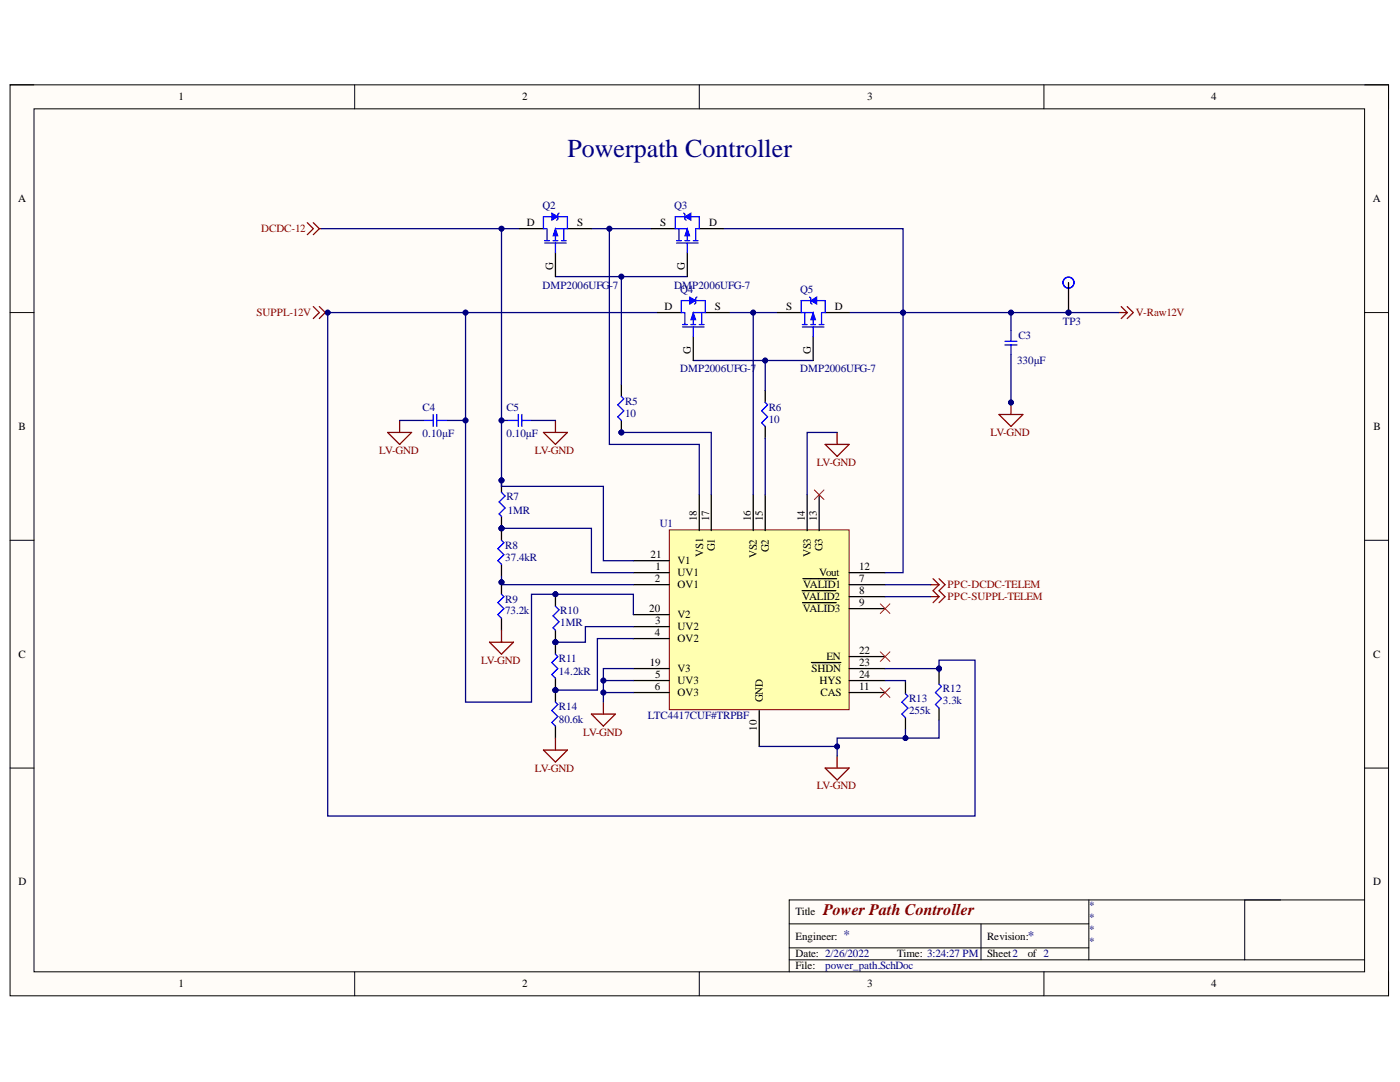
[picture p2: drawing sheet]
<svg xmlns="http://www.w3.org/2000/svg" width="279mm" height="216mm" viewBox="0 0 279 216" stroke-linecap="round" stroke-linejoin="round" font-family="sans-serif">
<defs><g id="words">
<text font-size="5.2" fill="#000080" x="113.3" y="31.3">Powerpath Controller</text>
<text font-size="3.2" fill="#800000" x="164.3" y="182.6">Power Path Controller</text>
<g font-size="2.6" fill="#000080">
<text x="168.3" y="187.4">*</text>
<text x="205.1" y="187.6">*</text>
</g>
<g font-size="2.2">
<text x="35.6" y="20">1</text>
<text x="104.2" y="20">2</text>
<text x="173" y="20">3</text>
<text x="241.7" y="20">4</text>
<text x="3.6" y="40.3">A</text>
<text x="274" y="40.3">A</text>
<text x="105.1" y="45.2">D</text>
<text x="115.2" y="45.2">S</text>
<text x="131.8" y="45.2">S</text>
<text x="141.5" y="45.2">D</text>
<text x="110.4" y="53.9" transform="rotate(-90 110.4 53.9)">G</text>
<text x="136.7" y="53.9" transform="rotate(-90 136.7 53.9)">G</text>
<text x="132.6" y="61.9">D</text>
<text x="142.7" y="61.9">S</text>
<text x="156.9" y="61.9">S</text>
<text x="166.6" y="61.9">D</text>
<text x="137.9" y="70.6" transform="rotate(-90 137.9 70.6)">G</text>
<text x="161.8" y="70.6" transform="rotate(-90 161.8 70.6)">G</text>
<text x="3.7" y="85.8">B</text>
<text x="274.1" y="85.8">B</text>
<text x="139" y="104" transform="rotate(-90 139 104)">18</text>
<text x="141.5" y="104" transform="rotate(-90 141.5 104)">17</text>
<text x="149.9" y="104" transform="rotate(-90 149.9 104)">16</text>
<text x="152.2" y="104" transform="rotate(-90 152.2 104)">15</text>
<text x="160.6" y="104" transform="rotate(-90 160.6 104)">14</text>
<text x="163" y="104" transform="rotate(-90 163 104)">13</text>
<text x="129.8" y="111.4">21</text>
<text x="130.8" y="113.7">1</text>
<text x="135.2" y="112.5">V1</text>
<text x="140.3" y="111.1" transform="rotate(-90 140.3 111.1)">VS1</text>
<text x="142.7" y="109.9" transform="rotate(-90 142.7 109.9)">G1</text>
<text x="151.1" y="111.4" transform="rotate(-90 151.1 111.4)">VS2</text>
<text x="153.4" y="110.1" transform="rotate(-90 153.4 110.1)">G2</text>
<text x="161.8" y="111.2" transform="rotate(-90 161.8 111.2)">VS3</text>
<text x="164.2" y="110" transform="rotate(-90 164.2 110)">G3</text>
<text x="171.4" y="113.7">12</text>
<text x="130.7" y="116.2">2</text>
<text x="135.2" y="115">UV1</text>
<text x="135.2" y="117.4">OV1</text>
<text x="160.1" y="119.7">VALID2</text>
<text x="160.3" y="117.4">VALID1</text>
<text x="163.5" y="115">Vout</text>
<text x="171.4" y="118.5">8</text>
<text x="171.4" y="116.2">7</text>
<text x="129.6" y="122.1">20</text>
<text x="130.8" y="124.6">3</text>
<text x="135.2" y="123.4">V2</text>
<text x="135.2" y="125.7">UV2</text>
<text x="160.2" y="122.1">VALID3</text>
<text x="171.4" y="120.9">9</text>
<text x="3.7" y="131.2">C</text>
<text x="130.7" y="126.9">4</text>
<text x="135.2" y="128.1">OV2</text>
<text x="164.9" y="131.7">EN</text>
<text x="171.4" y="130.5">22</text>
<text x="274" y="131.2">C</text>
<text x="129.7" y="132.9">19</text>
<text x="130.7" y="137.7">6</text>
<text x="130.8" y="135.3">5</text>
<text x="135.2" y="134.1">V3</text>
<text x="135.2" y="136.5">UV3</text>
<text x="162" y="134.1">SHDN</text>
<text x="163.6" y="136.5">HYS</text>
<text x="171.4" y="137.7">11</text>
<text x="171.4" y="135.3">24</text>
<text x="171.4" y="132.9">23</text>
<text x="135.2" y="138.8">OV3</text>
<text x="152.2" y="140.1" transform="rotate(-90 152.2 140.1)">GND</text>
<text x="163.7" y="138.8">CAS</text>
<text x="151.1" y="145.8" transform="rotate(-90 151.1 145.8)">10</text>
<text x="3.7" y="176.6">D</text>
<text x="274" y="176.6">D</text>
<text x="158.8" y="182.6">Title</text>
<text x="158.8" y="187.5">Engineer:</text>
<text x="158.8" y="191">Date: 2/26/2022</text>
<text x="179.1" y="191">Time: 3:24:27 PM</text>
<text x="197" y="187.5">Revision:</text>
<text x="197" y="191">Sheet2</text>
<text x="205.1" y="191">of 2</text>
<text x="35.6" y="197">1</text>
<text x="104.2" y="197">2</text>
<text x="158.8" y="193.4">File:</text>
<text x="173" y="197">3</text>
<text x="241.7" y="197">4</text>
</g>
<g font-size="2.2" fill="#000080">
<text x="108.3" y="41.8">Q2</text>
<text x="134.6" y="41.8">Q3</text>
<text x="108.3" y="57.6">DMP2006UFG</text>
<text x="121.6" y="57.6">-7</text>
<text x="134.6" y="57.6">DMP2006UFG-7</text>
<text x="135.7" y="58.5">Q4</text>
<text x="159.7" y="58.5">Q5</text>
<text x="212.1" y="64.8">TP3</text>
<text x="203.2" y="67.6">C3</text>
<text x="135.7" y="74.3">DMP2006UFG-7</text>
<text x="159.7" y="74.3">DMP2006UFG-7</text>
<text x="203" y="72.6">330µF</text>
<text x="84.3" y="81.9">C4</text>
<text x="101.1" y="81.9">C5</text>
<text x="124.8" y="80.8">R5</text>
<text x="124.8" y="83.1">10</text>
<text x="153.4" y="81.9">R6</text>
<text x="84.3" y="87.3">0.10µF</text>
<text x="101.1" y="87.3">0.10µF</text>
<text x="153.4" y="84.4">10</text>
<text x="101.1" y="99.9">R7</text>
<text x="101.3" y="102.6">1MR</text>
<text x="131.7" y="105.2">U1</text>
<text x="100.8" y="109.5">R8</text>
<text x="100.8" y="111.9">37.4kR</text>
<text x="100.8" y="120.2">R9</text>
<text x="100.8" y="122.6">73.2k</text>
<text x="111.8" y="122.6">R10</text>
<text x="111.8" y="125">1MR</text>
<text x="111.6" y="132.2">R11</text>
<text x="111.6" y="134.6">14.2kR</text>
<text x="111.6" y="141.7">R14</text>
<text x="129.3" y="143.4">LTC4417CUF#TRPBF</text>
<text x="181.4" y="140.1">R13</text>
<text x="181.4" y="142.5">255k</text>
<text x="188.2" y="138.2">R12</text>
<text x="188.2" y="140.5">3.3k</text>
<text x="111.6" y="144.2">80.6k</text>
<text x="217.4" y="181.5">*</text>
<text x="217.4" y="183.8">*</text>
<text x="217.4" y="186.2">*</text>
<text x="217.4" y="188.6">*</text>
<text x="164.7" y="193.4">power_path.SchDoc</text>
</g>
<g font-size="2.2" fill="#980000">
<text x="52.1" y="46.3">DCDC-12</text>
<text x="51.2" y="63.1">SUPPL-12V</text>
<text x="226.7" y="63.1">V-Raw12V</text>
<text x="189.1" y="119.7">PPC-SUPPL-TELEM</text>
<text x="189.1" y="117.4">PPC-DCDC-TELEM</text>
</g>
<g font-size="2.2" fill="#800000">
<text x="197.7" y="87">LV-GND</text>
<text x="75.7" y="90.6">LV-GND</text>
<text x="106.7" y="90.6">LV-GND</text>
<text x="163" y="92.9">LV-GND</text>
<text x="96" y="132.4">LV-GND</text>
<text x="116.4" y="146.8">LV-GND</text>
<text x="106.7" y="154">LV-GND</text>
<text x="163" y="157.5">LV-GND</text>
</g>
</g></defs>
<path d="M2 16.9h275.1v181.8h-275.1z" fill-rule="evenodd" fill="#fffcf8"/>
<path d="M2 16.9h275.1v181.8h-275.1z" fill="none" stroke="#000" stroke-width=".2"/>
<path d="M6.8 21.7h265.5v172.2h-265.5z" fill-rule="evenodd" fill="#fffcf8"/>
<g fill="none" stroke="#000" stroke-width=".2">
<path d="M2 16.9h4.8M70.8 16.9v4.8M139.6 16.9v4.8M208.3 16.9v4.8M272.3 16.9h4.8v4.8M6.8 21.7h265.5v172.2h-265.5zM2 62.4h4.8M272.3 62.4h4.8M2 107.8h4.8M272.3 107.8h4.8M2 153.3h4.8M272.3 153.3h4.8"/>
<path d="M217.3 179.6v11.9M248.4 179.6v11.9M272.3 179.6h-114.8v14.3M70.8 193.9v4.8M139.6 193.9v4.8M157.5 184.3h59.8M157.5 191.5h114.8M157.5 189.1h59.8M195.8 184.3v7.2M208.3 193.9v4.8M277.1 193.9v4.8"/>
</g>
<path d="M84.5 83.9h2M86.5 82.7v2.4M87.2 82.7v2.4M87.2 83.9h2.1M101.3 83.9h2.1M103.4 82.7v2.4M104.2 83.9h1.9M104.2 82.7v2.4M187.4 136.5l.5 .5-1.2 1.2 1.2 1.2-1.2 1.2 .7 .7" fill="none" stroke="#00f" stroke-width=".25"/>
<path d="M187.4 134.1v2.4M187.4 141.3v2.4" fill="none" stroke="#000" stroke-width=".25"/>
<circle cx="100.1" cy="105.4" r=".48" fill="#000080"/>
<circle cx="100.1" cy="105.4" r=".48" fill="none" stroke="#000080" stroke-width=".2"/>
<circle cx="100.1" cy="95.9" r=".48" fill="#000080"/>
<circle cx="100.1" cy="95.9" r=".48" fill="none" stroke="#000080" stroke-width=".2"/>
<path d="M100.1 103v2.4" fill="none" stroke="#000" stroke-width=".25"/>
<circle cx="100.1" cy="105.4" r=".48" fill="#000080"/>
<circle cx="100.1" cy="105.4" r=".48" fill="none" stroke="#000080" stroke-width=".2"/>
<path d="M100.1 95.9v2.3" fill="none" stroke="#000" stroke-width=".25"/>
<circle cx="100.1" cy="95.9" r=".48" fill="#000080"/>
<circle cx="100.1" cy="95.9" r=".48" fill="none" stroke="#000080" stroke-width=".2"/>
<path d="M100.1 98.2l.7 .8-1.2 1.2 1.2 1.2-1.2 1.2 .5 .4" fill="none" stroke="#00f" stroke-width=".25"/>
<circle cx="110.8" cy="128.1" r=".48" fill="#000080"/>
<circle cx="110.8" cy="128.1" r=".48" fill="none" stroke="#000080" stroke-width=".2"/>
<circle cx="110.8" cy="118.6" r=".48" fill="#000080"/>
<circle cx="110.8" cy="118.6" r=".48" fill="none" stroke="#000080" stroke-width=".2"/>
<path d="M110.9 125.8v2.3" fill="none" stroke="#000" stroke-width=".25"/>
<circle cx="110.8" cy="128.1" r=".48" fill="#000080"/>
<circle cx="110.8" cy="128.1" r=".48" fill="none" stroke="#000080" stroke-width=".2"/>
<path d="M110.9 118.6v2.4" fill="none" stroke="#000" stroke-width=".25"/>
<circle cx="110.8" cy="118.6" r=".48" fill="#000080"/>
<circle cx="110.8" cy="118.6" r=".48" fill="none" stroke="#000080" stroke-width=".2"/>
<path d="M110.9 121l.7 .7-1.2 1.2 1.2 1.2-1.2 1.2 .5 .5" fill="none" stroke="#00f" stroke-width=".25"/>
<circle cx="100.1" cy="105.4" r=".48" fill="#000080"/>
<circle cx="100.1" cy="105.4" r=".48" fill="none" stroke="#000080" stroke-width=".2"/>
<path d="M100.1 105.4v2.4" fill="none" stroke="#000" stroke-width=".25"/>
<circle cx="100.1" cy="105.4" r=".48" fill="#000080"/>
<circle cx="100.1" cy="105.4" r=".48" fill="none" stroke="#000080" stroke-width=".2"/>
<path d="M100.1 112.6v2.4" fill="none" stroke="#000" stroke-width=".25"/>
<path d="M100.1 107.8l.5 .5-1.2 1.2 1.2 1.2-1.2 1.2 .7 .7" fill="none" stroke="#00f" stroke-width=".25"/>
<circle cx="100.1" cy="116.2" r=".48" fill="#000080"/>
<circle cx="100.1" cy="116.2" r=".48" fill="none" stroke="#000080" stroke-width=".2"/>
<path d="M100.1 116.2v2.4" fill="none" stroke="#000" stroke-width=".25"/>
<circle cx="100.1" cy="116.2" r=".48" fill="#000080"/>
<circle cx="100.1" cy="116.2" r=".48" fill="none" stroke="#000080" stroke-width=".2"/>
<path d="M100.1 123.4v2.4" fill="none" stroke="#000" stroke-width=".25"/>
<path d="M100.1 118.6l.5 .5-1.2 1.2 1.2 1.1-1.2 1.2 .7 .8" fill="none" stroke="#00f" stroke-width=".25"/>
<circle cx="110.8" cy="128.1" r=".48" fill="#000080"/>
<circle cx="110.8" cy="128.1" r=".48" fill="none" stroke="#000080" stroke-width=".2"/>
<circle cx="110.8" cy="137.7" r=".48" fill="#000080"/>
<circle cx="110.8" cy="137.7" r=".48" fill="none" stroke="#000080" stroke-width=".2"/>
<path d="M110.9 128.1v2.4" fill="none" stroke="#000" stroke-width=".25"/>
<circle cx="110.8" cy="128.1" r=".48" fill="#000080"/>
<circle cx="110.8" cy="128.1" r=".48" fill="none" stroke="#000080" stroke-width=".2"/>
<path d="M110.9 135.3v2.4" fill="none" stroke="#000" stroke-width=".25"/>
<circle cx="110.8" cy="137.7" r=".48" fill="#000080"/>
<circle cx="110.8" cy="137.7" r=".48" fill="none" stroke="#000080" stroke-width=".2"/>
<path d="M110.9 130.5l.4 .5-1.2 1.2 1.2 1.2-1.2 1.2 .8 .7" fill="none" stroke="#00f" stroke-width=".25"/>
<circle cx="110.8" cy="137.7" r=".48" fill="#000080"/>
<circle cx="110.8" cy="137.7" r=".48" fill="none" stroke="#000080" stroke-width=".2"/>
<path d="M110.9 137.7v2.4" fill="none" stroke="#000" stroke-width=".25"/>
<circle cx="110.8" cy="137.7" r=".48" fill="#000080"/>
<circle cx="110.8" cy="137.7" r=".48" fill="none" stroke="#000080" stroke-width=".2"/>
<path d="M152.7 77.9v2.4M152.7 85.1v2.4M180.7 136v2.4M110.9 144.9v2.4M180.7 143.2v2.4" fill="none" stroke="#000" stroke-width=".25"/>
<path d="M152.7 80.3l.5 .5-1.2 1.2 1.2 1.2-1.2 1.2 .7 .7M180.7 138.4l.5 .5-1.2 1.2 1.2 1.2-1.2 1.2 .7 .7M110.9 140.1l.4 .5-1.2 1.2 1.2 1.2-1.2 1.2 .8 .7" fill="none" stroke="#00f" stroke-width=".25"/>
<circle cx="124" cy="86.3" r=".48" fill="#000080"/>
<circle cx="124" cy="86.3" r=".48" fill="none" stroke="#000080" stroke-width=".2"/>
<path d="M124 76.7v2.4M124 83.9v2.4" fill="none" stroke="#000" stroke-width=".25"/>
<circle cx="124" cy="86.3" r=".48" fill="#000080"/>
<circle cx="124" cy="86.3" r=".48" fill="none" stroke="#000080" stroke-width=".2"/>
<path d="M124 79.1l.5 .5-1.2 1.2 1.2 1.2-1.2 1.2 .7 .7M200.6 68.8h2.4M200.6 68.1h2.4M201.8 66v2.1M201.8 68.8v1.9" fill="none" stroke="#00f" stroke-width=".25"/>
<path d="M223.3 62.4h1.7M223.8 61.2l1.2 1.2M225 62.4l-1.2 1.2M225 61.2l1.2 1.2-1.2 1.2" fill="none" stroke="#980000" stroke-width=".25"/>
<path d="M77.4 86.3h4.7l-2.3 2.4zM79.8 83.9v2.4" fill="none" stroke="#800000" stroke-width=".25"/>
<path d="M133.6 105.7h35.9v35.9h-35.9z" fill-rule="evenodd" fill="#ffffb0"/>
<path d="M133.6 105.7h35.9v35.9h-35.9z" fill="none" stroke="#800000" stroke-width=".2"/>
<g fill="none" stroke="#000" stroke-width=".25">
<path d="M139.6 98.7v7.2M141.9 98.7v7.2M150.3 98.7v7.2M152.7 98.7v7.2M161.1 98.7v7.2M163.5 98.7v7.2M126.4 111.9h7.2M126.4 114.3h7.2M126.4 116.7h7.2M160.1 117.9h6.7M160.3 115.5h6.7M169.5 114.3h7.1"/>
<path d="M169.5 116.7h7.1M169.5 119.1h7.1M126.4 122.6h7.2M126.4 125h7.2M126.4 127.4h7.2M126.4 133.4h7.2M126.4 135.8h7.2M126.4 138.2h7.2M160.2 120.3h6.7M161.9 132.2h5.9M169.5 133.4h7.1M169.5 135.8h7.1"/>
<path d="M169.5 138.2h7.1M169.5 131h7.1M169.5 121.4h7.1M151.5 141.8v7.1"/>
</g>
<path d="M61.3 44.4l1.2 1.2-1.2 1.2M62.5 44.4l1.2 1.2M63.7 45.6l-1.2 1.2M63.7 45.6h.5M62.5 61.2l1.2 1.2-1.2 1.2M63.7 61.2l1.2 1.2M64.9 62.4l-1.2 1.2M64.9 62.4h.5" fill="none" stroke="#980000" stroke-width=".25"/>
<circle cx="65.4" cy="62.4" r=".48" fill="#000080"/>
<circle cx="65.4" cy="62.4" r=".48" fill="none" stroke="#000080" stroke-width=".2"/>
<path d="M162.5 97.8l1.9 1.9M164.4 97.8l-1.9 1.9M175.7 120.5l1.9 1.9M175.7 130.1l1.9 1.9M175.7 137.2l1.9 2M177.6 120.5l-1.9 1.9M177.6 130.1l-1.9 1.9M177.6 137.2l-1.9 2" fill="none" stroke="#f00" stroke-width=".2"/>
<path d="M185.7 119.1h1.7M185.7 116.7h1.7M186.2 115.5l1.2 1.2M187.4 119.1l-1.2 1.2M187.4 116.7l-1.2 1.2 1.2 1.2M187.4 115.5l1.2 1.2-1.2 1.2 1.2 1.2-1.2 1.2" fill="none" stroke="#980000" stroke-width=".25"/>
<path d="M108.5 86.3h4.7l-2.3 2.4zM110.9 83.9v2.4M164.7 88.7h4.8l-2.4 2.4zM167.1 86.3v2.4M199.4 82.7h4.8l-2.4 2.4zM201.8 80.3v2.4" fill="none" stroke="#800000" stroke-width=".25"/>
<circle cx="201.8" cy="80.3" r=".48" fill="#000080"/>
<circle cx="201.8" cy="80.3" r=".48" fill="none" stroke="#000080" stroke-width=".2"/>
<path d="M97.7 128.1h4.8l-2.4 2.4zM100.1 125.8v2.3M108.5 149.7h4.7l-2.3 2.4zM110.9 147.3v2.4M118 142.5h4.8l-2.4 2.4zM120.4 140.1v2.4M164.7 153.3h4.8l-2.4 2.3zM167.1 150.9v2.4" fill="none" stroke="#800000" stroke-width=".25"/>
<circle cx="213.2" cy="62.4" r=".48" fill="#000080"/>
<circle cx="213.2" cy="62.4" r=".48" fill="none" stroke="#000080" stroke-width=".2"/>
<circle cx="213.2" cy="56.4" r="1.1" fill="none" stroke="#00f" stroke-width=".25"/>
<path d="M213.2 56.4v6" fill="none" stroke="#000" stroke-width=".25"/>
<circle cx="213.2" cy="62.4" r=".48" fill="#000080"/>
<circle cx="213.2" cy="62.4" r=".48" fill="none" stroke="#000080" stroke-width=".2"/>
<path d="M144.3 45.6h35.9v16.8M176.6 135.8h4.1v.2" fill="none" stroke="#000080" stroke-width=".25"/>
<circle cx="180.2" cy="62.4" r=".48" fill="#000080"/>
<circle cx="180.2" cy="62.4" r=".48" fill="none" stroke="#000080" stroke-width=".2"/>
<path d="M180.2 62.4v51.9h-3.6" fill="none" stroke="#000080" stroke-width=".25"/>
<circle cx="180.2" cy="62.4" r=".48" fill="#000080"/>
<circle cx="180.2" cy="62.4" r=".48" fill="none" stroke="#000080" stroke-width=".2"/>
<path d="M92.9 62.4h38.3" fill="none" stroke="#000080" stroke-width=".25"/>
<circle cx="92.9" cy="62.4" r=".48" fill="#000080"/>
<circle cx="92.9" cy="62.4" r=".48" fill="none" stroke="#000080" stroke-width=".2"/>
<path d="M124 55.2v21.5" fill="none" stroke="#000080" stroke-width=".25"/>
<circle cx="124" cy="55.2" r=".48" fill="#000080"/>
<circle cx="124" cy="55.2" r=".48" fill="none" stroke="#000080" stroke-width=".2"/>
<path d="M100.1 105.4h17.9v8.9h8.4" fill="none" stroke="#000080" stroke-width=".25"/>
<circle cx="100.1" cy="105.4" r=".48" fill="#000080"/>
<circle cx="100.1" cy="105.4" r=".48" fill="none" stroke="#000080" stroke-width=".2"/>
<path d="M121.6 45.6v43.1h18v10" fill="none" stroke="#000080" stroke-width=".25"/>
<circle cx="121.6" cy="45.6" r=".48" fill="#000080"/>
<circle cx="121.6" cy="45.6" r=".48" fill="none" stroke="#000080" stroke-width=".2"/>
<path d="M126.4 125h-9.6v3.1h-5.9" fill="none" stroke="#000080" stroke-width=".25"/>
<circle cx="110.8" cy="128.1" r=".48" fill="#000080"/>
<circle cx="110.8" cy="128.1" r=".48" fill="none" stroke="#000080" stroke-width=".2"/>
<path d="M126.4 127.4h-7.2v10.3h-8.3" fill="none" stroke="#000080" stroke-width=".25"/>
<circle cx="110.8" cy="137.7" r=".48" fill="#000080"/>
<circle cx="110.8" cy="137.7" r=".48" fill="none" stroke="#000080" stroke-width=".2"/>
<path d="M89.3 83.9h3.6" fill="none" stroke="#000080" stroke-width=".25"/>
<circle cx="92.9" cy="83.9" r=".48" fill="#000080"/>
<circle cx="92.9" cy="83.9" r=".48" fill="none" stroke="#000080" stroke-width=".2"/>
<path d="M201.8 62.4v3.6M79.8 83.9h4.7M106.1 83.9h4.8M167.1 86.3h-6v12.4" fill="none" stroke="#000080" stroke-width=".25"/>
<circle cx="201.8" cy="62.4" r=".48" fill="#000080"/>
<circle cx="201.8" cy="62.4" r=".48" fill="none" stroke="#000080" stroke-width=".2"/>
<path d="M201.8 70.7v9.9" fill="none" stroke="#000080" stroke-width=".25"/>
<circle cx="201.8" cy="80.3" r=".48" fill="#000080"/>
<circle cx="201.8" cy="80.3" r=".48" fill="none" stroke="#000080" stroke-width=".2"/>
<path d="M169.5 62.4h53.8" fill="none" stroke="#000080" stroke-width=".25"/>
<circle cx="180.2" cy="62.4" r=".48" fill="#000080"/>
<circle cx="180.2" cy="62.4" r=".48" fill="none" stroke="#000080" stroke-width=".2"/>
<circle cx="201.8" cy="62.4" r=".48" fill="#000080"/>
<circle cx="201.8" cy="62.4" r=".48" fill="none" stroke="#000080" stroke-width=".2"/>
<circle cx="213.2" cy="62.4" r=".48" fill="#000080"/>
<circle cx="213.2" cy="62.4" r=".48" fill="none" stroke="#000080" stroke-width=".2"/>
<path d="M100.1 115v1.7h26.3" fill="none" stroke="#000080" stroke-width=".25"/>
<circle cx="100.1" cy="116.2" r=".48" fill="#000080"/>
<circle cx="100.1" cy="116.2" r=".48" fill="none" stroke="#000080" stroke-width=".2"/>
<path d="M150.3 62.4v36.3" fill="none" stroke="#000080" stroke-width=".25"/>
<circle cx="150.3" cy="62.4" r=".48" fill="#000080"/>
<circle cx="150.3" cy="62.4" r=".48" fill="none" stroke="#000080" stroke-width=".2"/>
<path d="M180.7 145.6v1.7" fill="none" stroke="#000080" stroke-width=".25"/>
<circle cx="180.7" cy="147.3" r=".48" fill="#000080"/>
<circle cx="180.7" cy="147.3" r=".48" fill="none" stroke="#000080" stroke-width=".2"/>
<path d="M120.4 138.2h6" fill="none" stroke="#000080" stroke-width=".25"/>
<circle cx="120.4" cy="138.2" r=".48" fill="#000080"/>
<circle cx="120.4" cy="138.2" r=".48" fill="none" stroke="#000080" stroke-width=".2"/>
<path d="M120.4 135.8h6" fill="none" stroke="#000080" stroke-width=".25"/>
<circle cx="120.4" cy="135.8" r=".48" fill="#000080"/>
<circle cx="120.4" cy="135.8" r=".48" fill="none" stroke="#000080" stroke-width=".2"/>
<path d="M126.4 133.4h-6v6.7" fill="none" stroke="#000080" stroke-width=".25"/>
<circle cx="120.4" cy="135.8" r=".48" fill="#000080"/>
<circle cx="120.4" cy="135.8" r=".48" fill="none" stroke="#000080" stroke-width=".2"/>
<circle cx="120.4" cy="138.2" r=".48" fill="#000080"/>
<circle cx="120.4" cy="138.2" r=".48" fill="none" stroke="#000080" stroke-width=".2"/>
<path d="M151.5 148.9h15.6" fill="none" stroke="#000080" stroke-width=".25"/>
<circle cx="167.1" cy="149" r=".48" fill="#000080"/>
<circle cx="167.1" cy="149" r=".48" fill="none" stroke="#000080" stroke-width=".2"/>
<path d="M187.4 143.7v3.6h-20.3v3.6" fill="none" stroke="#000080" stroke-width=".25"/>
<circle cx="167.1" cy="149" r=".48" fill="#000080"/>
<circle cx="167.1" cy="149" r=".48" fill="none" stroke="#000080" stroke-width=".2"/>
<circle cx="180.7" cy="147.3" r=".48" fill="#000080"/>
<circle cx="180.7" cy="147.3" r=".48" fill="none" stroke="#000080" stroke-width=".2"/>
<path d="M176.6 133.4h10.8" fill="none" stroke="#000080" stroke-width=".25"/>
<circle cx="187.4" cy="133.4" r=".48" fill="#000080"/>
<circle cx="187.4" cy="133.4" r=".48" fill="none" stroke="#000080" stroke-width=".2"/>
<path d="M123.8 86.3h18.1v12.4" fill="none" stroke="#000080" stroke-width=".25"/>
<circle cx="124" cy="86.3" r=".48" fill="#000080"/>
<circle cx="124" cy="86.3" r=".48" fill="none" stroke="#000080" stroke-width=".2"/>
<path d="M138.4 71.9h23.9" fill="none" stroke="#000080" stroke-width=".25"/>
<circle cx="152.7" cy="71.9" r=".48" fill="#000080"/>
<circle cx="152.7" cy="71.9" r=".48" fill="none" stroke="#000080" stroke-width=".2"/>
<path d="M152.7 71.9v6" fill="none" stroke="#000080" stroke-width=".25"/>
<circle cx="152.7" cy="71.9" r=".48" fill="#000080"/>
<circle cx="152.7" cy="71.9" r=".48" fill="none" stroke="#000080" stroke-width=".2"/>
<path d="M152.7 87.5v11.2M176.6 119.1h9.1M176.6 116.7h9.1M187.4 133.4v.7" fill="none" stroke="#000080" stroke-width=".25"/>
<circle cx="187.4" cy="133.4" r=".48" fill="#000080"/>
<circle cx="187.4" cy="133.4" r=".48" fill="none" stroke="#000080" stroke-width=".2"/>
<path d="M126.4 122.6v-4h-20.3v21.5h-13.2v-77.7h-27.5v100.4h129.2v-31.1h-7.2v1.7" fill="none" stroke="#000080" stroke-width=".25"/>
<circle cx="110.8" cy="118.6" r=".48" fill="#000080"/>
<circle cx="110.8" cy="118.6" r=".48" fill="none" stroke="#000080" stroke-width=".2"/>
<circle cx="92.9" cy="83.9" r=".48" fill="#000080"/>
<circle cx="92.9" cy="83.9" r=".48" fill="none" stroke="#000080" stroke-width=".2"/>
<circle cx="92.9" cy="62.4" r=".48" fill="#000080"/>
<circle cx="92.9" cy="62.4" r=".48" fill="none" stroke="#000080" stroke-width=".2"/>
<circle cx="65.4" cy="62.4" r=".48" fill="#000080"/>
<circle cx="65.4" cy="62.4" r=".48" fill="none" stroke="#000080" stroke-width=".2"/>
<circle cx="187.4" cy="133.4" r=".48" fill="#000080"/>
<circle cx="187.4" cy="133.4" r=".48" fill="none" stroke="#000080" stroke-width=".2"/>
<path d="M101.3 83.9h-1.2v13.1h20.3v14.9h6" fill="none" stroke="#000080" stroke-width=".25"/>
<circle cx="100.1" cy="83.9" r=".48" fill="#000080"/>
<circle cx="100.1" cy="83.9" r=".48" fill="none" stroke="#000080" stroke-width=".2"/>
<circle cx="100.1" cy="95.9" r=".48" fill="#000080"/>
<circle cx="100.1" cy="95.9" r=".48" fill="none" stroke="#000080" stroke-width=".2"/>
<path d="M64.2 45.6h39.5" fill="none" stroke="#000080" stroke-width=".25"/>
<circle cx="100.1" cy="45.6" r=".48" fill="#000080"/>
<circle cx="100.1" cy="45.6" r=".48" fill="none" stroke="#000080" stroke-width=".2"/>
<path d="M118 45.6h12" fill="none" stroke="#000080" stroke-width=".25"/>
<circle cx="121.6" cy="45.6" r=".48" fill="#000080"/>
<circle cx="121.6" cy="45.6" r=".48" fill="none" stroke="#000080" stroke-width=".2"/>
<path d="M110.9 55.2h26.3" fill="none" stroke="#000080" stroke-width=".25"/>
<circle cx="124" cy="55.2" r=".48" fill="#000080"/>
<circle cx="124" cy="55.2" r=".48" fill="none" stroke="#000080" stroke-width=".2"/>
<path d="M145.5 62.4h9.6" fill="none" stroke="#000080" stroke-width=".25"/>
<circle cx="150.3" cy="62.4" r=".48" fill="#000080"/>
<circle cx="150.3" cy="62.4" r=".48" fill="none" stroke="#000080" stroke-width=".2"/>
<path d="M100.1 45.6v38.3" fill="none" stroke="#000080" stroke-width=".25"/>
<circle cx="100.1" cy="83.9" r=".48" fill="#000080"/>
<circle cx="100.1" cy="83.9" r=".48" fill="none" stroke="#000080" stroke-width=".2"/>
<circle cx="100.1" cy="45.6" r=".48" fill="#000080"/>
<circle cx="100.1" cy="45.6" r=".48" fill="none" stroke="#000080" stroke-width=".2"/>
<path d="M130 45.6h4.8M137.2 50.4v4.8M139.6 45.6h4.7" fill="none" stroke="#000" stroke-width=".25"/>
<path d="M135 48.5h4.3M135 48h1M135.4 45.6h1.8v2.4M135.5 45.6v2.4M136.7 48h.9M137.2 48.5v1.9M138.4 48h.9M138.8 45.6v2.4" fill="none" stroke="#00f" stroke-width=".25"/>
<path d="M137.2 45.6l.4 1.5h-.9z" fill="#00f"/>
<path d="M137.2 45.6l.4 1.5h-.9z" fill="none" stroke="#00f" stroke-width=".2"/>
<path d="M136.7 43.2h-1.9v2.4h.7M137.9 43.2h1.7v2.4" fill="none" stroke="#00f" stroke-width=".25"/>
<path d="M136.7 43.2l1.2-.7v1.5z" fill="#00f"/>
<path d="M136.7 43.2l1.2-.7v1.5z" fill="none" stroke="#00f" stroke-width=".2"/>
<path d="M108.7 48.5h4.3M108.7 48h1M109.2 45.6v2.4M110.4 48h.9M110.9 48.5v1.9M112 48h1M112.5 45.6v2.4M112.6 45.6h-1.7v2.4M136.4 42.5l.3 .3v.9l.2 .3M139 45.6h.6" fill="none" stroke="#00f" stroke-width=".25"/>
<path d="M103.7 45.6h4.8M110.9 50.4v4.8M113.2 45.6h4.8" fill="none" stroke="#000" stroke-width=".25"/>
<path d="M110.9 45.6l.4 1.5h-.9z" fill="#00f"/>
<path d="M110.9 45.6l.4 1.5h-.9z" fill="none" stroke="#00f" stroke-width=".2"/>
<path d="M110.1 43.2h-1.6v2.4M111.3 43.2h1.9v2.4h-.7" fill="none" stroke="#00f" stroke-width=".25"/>
<path d="M110.1 42.5l1.2 .7-1.2 .8z" fill="#00f"/>
<path d="M110.1 42.5l1.2 .7-1.2 .8z" fill="none" stroke="#00f" stroke-width=".2"/>
<path d="M108.5 45.6h.6M111.6 42.5l-.3 .3v.9l-.2 .3M136.2 65.2h4.3M136.2 64.8h1M136.7 62.4v2.4M137.9 64.8h.9M138.4 65.2v2M139.6 64.8h.9M140 62.4v2.4M140.2 62.4h-1.8v2.4" fill="none" stroke="#00f" stroke-width=".25"/>
<path d="M131.2 62.4h4.8M138.4 67.2v4.7M140.8 62.4h4.7" fill="none" stroke="#000" stroke-width=".25"/>
<path d="M138.4 62.4l.4 1.4h-.9z" fill="#00f"/>
<path d="M138.4 62.4l.4 1.4h-.9z" fill="none" stroke="#00f" stroke-width=".2"/>
<path d="M137.6 60h-1.6v2.4M138.8 60h2v2.4h-.8" fill="none" stroke="#00f" stroke-width=".25"/>
<path d="M137.6 59.3l1.2 .7-1.2 .7z" fill="#00f"/>
<path d="M137.6 59.3l1.2 .7-1.2 .7z" fill="none" stroke="#00f" stroke-width=".2"/>
<path d="M139.1 59.3l-.3 .2v1l-.2 .2M136 62.4h.6M160.1 65.2h4.3M160.1 64.8h1M160.5 62.4h1.8v2.4M160.6 62.4v2.4M161.8 64.8h1M162.3 65.2v2M163.5 64.8h.9M164 62.4v2.4" fill="none" stroke="#00f" stroke-width=".25"/>
<path d="M155.1 62.4h4.8M162.3 67.2v4.7M164.7 62.4h4.8" fill="none" stroke="#000" stroke-width=".25"/>
<path d="M162.3 62.4l.5 1.4h-1z" fill="#00f"/>
<path d="M162.3 62.4l.5 1.4h-1z" fill="none" stroke="#00f" stroke-width=".2"/>
<path d="M161.8 60h-1.9v2.4h.7M163 60h1.7v2.4" fill="none" stroke="#00f" stroke-width=".25"/>
<path d="M161.8 60l1.2-.7v1.4z" fill="#00f"/>
<path d="M161.8 60l1.2-.7v1.4z" fill="none" stroke="#00f" stroke-width=".2"/>
<path d="M161.6 59.3l.2 .2v1l.2 .2M164.1 62.4h.6" fill="none" stroke="#00f" stroke-width=".25"/>
<use href="#words"/>
</svg>
